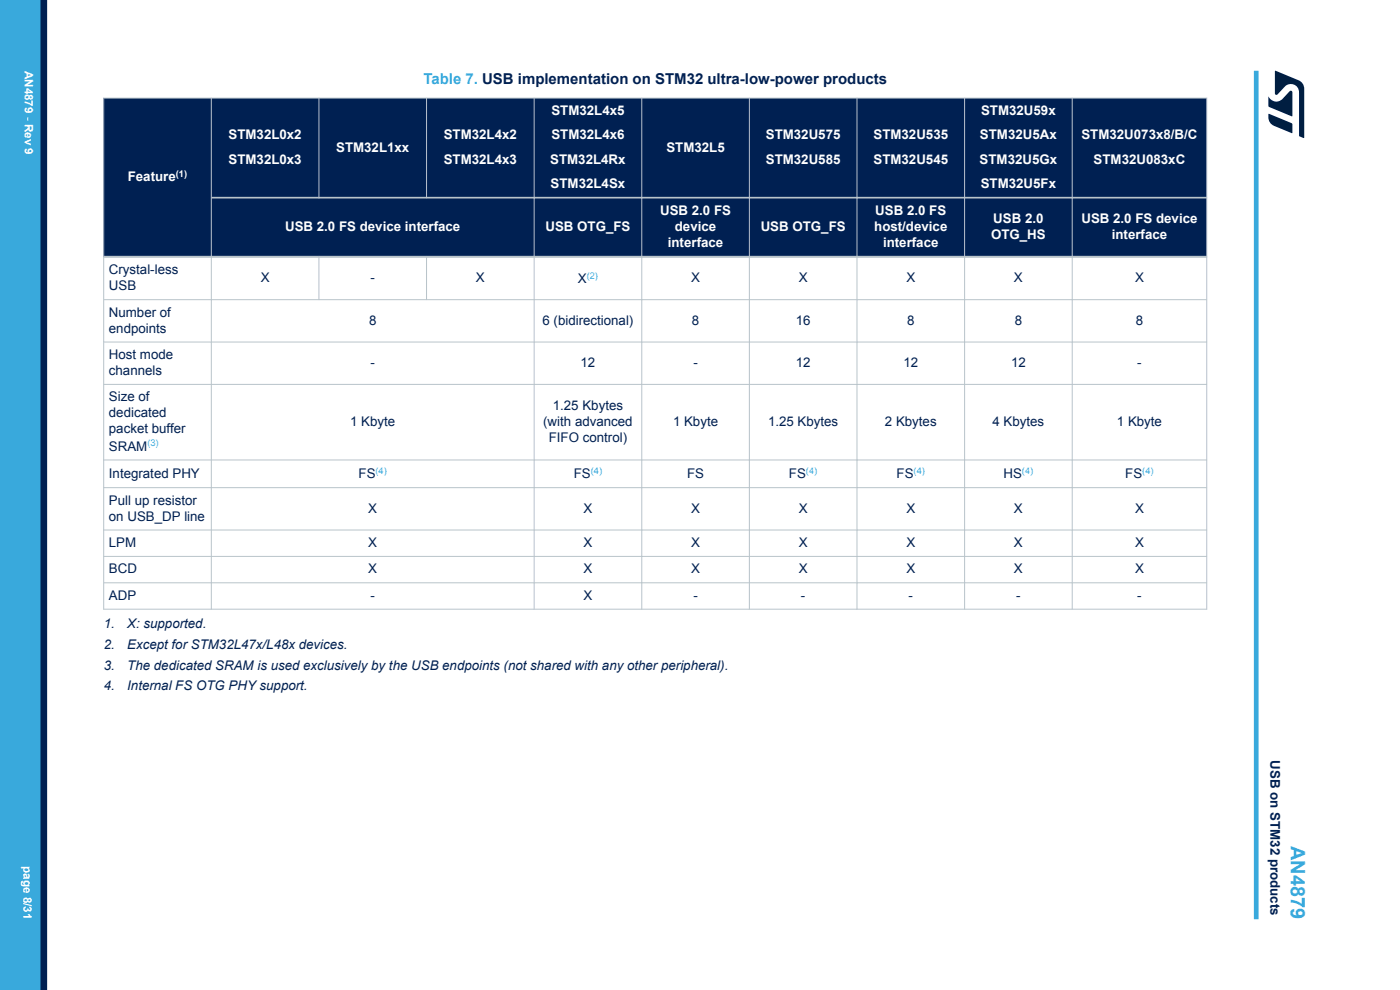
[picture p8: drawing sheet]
<svg xmlns="http://www.w3.org/2000/svg" width="297mm" height="210mm" viewBox="0 0 297 210" stroke-linecap="round" stroke-linejoin="round" font-family="sans-serif">
<defs><g id="words">
<text font-size="4.2" fill="#39a9dc" x="273.8" y="179.5" transform="rotate(90 273.8 179.5)">AN4879</text>
<text font-size="3.2" fill="#39a9dc" x="89.8" y="17.8">Table 7. USB implementation on STM32 ultra-low-power products</text>
<g font-size="2.8" fill="#fff">
<text x="48.5" y="29.6">STM32L0x2</text>
<text x="94.1" y="29.6">STM32L4x2</text>
<text x="117" y="24.4">STM32L4x5</text>
<text x="117" y="29.6">STM32L4x6</text>
<text x="162.5" y="29.6">STM32U575</text>
<text x="185.3" y="29.6">STM32U535</text>
<text x="207.9" y="29.6">STM32U5Ax</text>
<text x="208.1" y="24.4">STM32U59x</text>
<text x="229.4" y="29.6">STM32U073x8/B/C</text>
<text x="48.5" y="34.7">STM32L0x3</text>
<text x="71.3" y="32.1">STM32L1xx</text>
<text x="94.1" y="34.7">STM32L4x3</text>
<text x="116.7" y="34.7">STM32L4Rx</text>
<text x="141.4" y="32.1">STM32L5</text>
<text x="162.5" y="34.7">STM32U585</text>
<text x="185.3" y="34.7">STM32U545</text>
<text x="207.8" y="34.7">STM32U5Gx</text>
<text x="232" y="34.7">STM32U083xC</text>
<text x="27.1" y="38.5">Feature</text>
<text x="116.8" y="39.9">STM32L4Sx</text>
<text x="208" y="39.9">STM32U5Fx</text>
<text x="140" y="45.6">USB 2.0 FS</text>
<text x="185.7" y="45.6">USB 2.0 FS</text>
<text x="210.7" y="47.3">USB 2.0</text>
<text x="229.4" y="47.3">USB 2.0 FS device</text>
<text x="60.5" y="49">USB 2.0 FS device interface</text>
<text x="115.7" y="49">USB OTG_FS</text>
<text x="141.7" y="52.4">interface</text>
<text x="143.2" y="49">device</text>
<text x="161.4" y="49">USB OTG_FS</text>
<text x="185.5" y="49">host/device</text>
<text x="187.3" y="52.4">interface</text>
<text x="210.2" y="50.7">OTG_HS</text>
<text x="235.9" y="50.7">interface</text>
</g>
<g font-size="2.8" fill="#002052">
<text x="23.1" y="58.2">Crystal-less</text>
<text x="55.3" y="59.9">X</text>
<text x="78.6" y="59.9">-</text>
<text x="101" y="59.9">X</text>
<text x="146.6" y="59.9">X</text>
<text x="169.4" y="59.9">X</text>
<text x="192.3" y="59.9">X</text>
<text x="215.1" y="59.9">X</text>
<text x="240.8" y="59.9">X</text>
<text x="23.1" y="61.6">USB</text>
<text x="122.6" y="60">X</text>
<text x="23.1" y="67.2">Number of</text>
<text x="23.1" y="70.6">endpoints</text>
<text x="78.3" y="68.9">8</text>
<text x="115.1" y="68.9">6 (bidirectional)</text>
<text x="146.8" y="68.9">8</text>
<text x="168.8" y="68.9">16</text>
<text x="192.4" y="68.9">8</text>
<text x="215.3" y="68.9">8</text>
<text x="240.9" y="68.9">8</text>
<text x="23.1" y="76.2">Host mode</text>
<text x="78.6" y="77.9">-</text>
<text x="123.2" y="77.9">12</text>
<text x="147.1" y="77.9">-</text>
<text x="168.8" y="77.9">12</text>
<text x="191.7" y="77.9">12</text>
<text x="214.5" y="77.9">12</text>
<text x="241.3" y="77.9">-</text>
<text x="23.1" y="79.6">channels</text>
<text x="23.1" y="85.2">Size of</text>
<text x="23.1" y="88.5">dedicated</text>
<text x="117.3" y="87">1.25 Kbytes</text>
<text x="23.1" y="91.9">packet buffer</text>
<text x="23.1" y="95.6">SRAM</text>
<text x="74.3" y="90.4">1 Kbyte</text>
<text x="115.2" y="90.4">(with advanced</text>
<text x="116.4" y="93.8">FIFO control)</text>
<text x="142.8" y="90.4">1 Kbyte</text>
<text x="162.9" y="90.4">1.25 Kbytes</text>
<text x="187.7" y="90.4">2 Kbytes</text>
<text x="210.6" y="90.4">4 Kbytes</text>
<text x="236.9" y="90.4">1 Kbyte</text>
<text x="23.1" y="101.3">Integrated PHY</text>
<text x="76.1" y="101.5">FS</text>
<text x="121.7" y="101.5">FS</text>
<text x="145.8" y="101.3">FS</text>
<text x="167.4" y="101.5">FS</text>
<text x="190.2" y="101.5">FS</text>
<text x="212.9" y="101.5">HS</text>
<text x="238.7" y="101.5">FS</text>
<text x="23.1" y="107.1">Pull up resistor</text>
<text x="23.1" y="110.4">on USB_DP line</text>
<text x="78.1" y="108.7">X</text>
<text x="123.8" y="108.7">X</text>
<text x="146.6" y="108.7">X</text>
<text x="169.4" y="108.7">X</text>
<text x="192.3" y="108.7">X</text>
<text x="215.1" y="108.7">X</text>
<text x="240.8" y="108.7">X</text>
<text x="23.1" y="116">LPM</text>
<text x="78.1" y="116">X</text>
<text x="123.8" y="116">X</text>
<text x="146.6" y="116">X</text>
<text x="169.4" y="116">X</text>
<text x="192.3" y="116">X</text>
<text x="215.1" y="116">X</text>
<text x="240.8" y="116">X</text>
<text x="23.1" y="121.6">BCD</text>
<text x="78.1" y="121.6">X</text>
<text x="123.8" y="121.6">X</text>
<text x="146.6" y="121.6">X</text>
<text x="169.4" y="121.6">X</text>
<text x="192.3" y="121.6">X</text>
<text x="215.1" y="121.6">X</text>
<text x="240.8" y="121.6">X</text>
<text x="23.1" y="127.2">ADP</text>
<text x="78.6" y="127.2">-</text>
<text x="123.8" y="127.2">X</text>
<text x="147.1" y="127.2">-</text>
<text x="169.9" y="127.2">-</text>
<text x="192.7" y="127.2">-</text>
<text x="215.6" y="127.2">-</text>
<text x="241.3" y="127.2">-</text>
<text x="22" y="133.3">1.</text>
<text x="22" y="137.7">2.</text>
<text x="27" y="133.3">X: supported.</text>
<text x="27" y="137.7">Except for STM32L47x/L48x devices.</text>
<text x="22" y="142">3.</text>
<text x="27" y="142">The dedicated SRAM is used exclusively by the USB endpoints (not shared with any other peripheral).</text>
<text x="22" y="146.4">4.</text>
<text x="27" y="146.4">Internal FS OTG PHY support.</text>
<text x="269.5" y="161.3" transform="rotate(90 269.5 161.3)">USB on STM32 products</text>
</g>
<g font-size="2.5" fill="#fff">
<text x="5.3" y="15" transform="rotate(90 5.3 15)">AN4879 - Rev 9</text>
<text x="5" y="183.7" transform="rotate(90 5 183.7)">page 8/31</text>
</g>
<text font-size="2" fill="#fff" x="37.3" y="37.6">(1)</text>
<g font-size="2" fill="#39a9dc">
<text x="124.5" y="59.1">(2)</text>
<text x="31.3" y="94.6">(3)</text>
<text x="79.7" y="100.5">(4)</text>
<text x="125.3" y="100.5">(4)</text>
<text x="171" y="100.5">(4)</text>
<text x="193.8" y="100.5">(4)</text>
<text x="216.8" y="100.5">(4)</text>
<text x="242.3" y="100.5">(4)</text>
</g>
</g></defs>
<g fill="#002052">
<path d="M22 20.8h234v33.7h-234z" fill-rule="evenodd"/>
<path d="M22 20.8h234v21.1h-234z" fill-rule="evenodd"/>
<path d="M22.1 20.9h22.6v33.4h-22.6z" fill-rule="evenodd"/>
<path d="M44.9 42.1h68.3v12.2h-68.3z" fill-rule="evenodd"/>
<path d="M113.4 42.1h22.6v12.2h-22.6z" fill-rule="evenodd"/>
<path d="M136.3 42.1h22.6v12.2h-22.6z" fill-rule="evenodd"/>
<path d="M159.1 42.1h22.6v12.2h-22.6z" fill-rule="evenodd"/>
<path d="M181.9 42.1h22.6v12.2h-22.6z" fill-rule="evenodd"/>
<path d="M204.7 42.1h22.7v12.2h-22.7z" fill-rule="evenodd"/>
<path d="M227.6 42.1h28.3v12.2h-28.3z" fill-rule="evenodd"/>
</g>
<g fill="none" stroke="#b9c4ca" stroke-width=".21">
<path d="M21.9 20.8h234.2M22 20.7v108.6M44.8 20.7v108.6M67.7 20.7v21.4M90.5 20.7v21.4M113.3 20.7v108.6M136.1 20.7v108.6M159 20.7v108.6M181.8 20.7v108.6M204.6 20.7v108.6M227.5 20.7v108.6M256 20.7v108.6"/>
<path d="M67.7 54.3v9.4M90.5 54.3v9.4M21.9 63.6h234.2M21.9 72.6h234.2M21.9 81.5h234.2M21.9 97.6h234.2M21.9 103.4h234.2M21.9 112.4h234.2M21.9 118h234.2M21.9 123.6h234.2M21.9 129.2h234.2"/>
</g>
<path d="M44.8 41.9h211.3" fill="none" stroke="#b9c4ca" stroke-width=".35"/>
<path d="M21.9 54.5h234.2" fill="none" stroke="#b9c4ca" stroke-width=".42"/>
<path d="M266.5 15v180" fill="none" stroke="#39a9dc" stroke-width="1"/>
<g fill="#39a9dc">
<path d="M0 0h8.6v210h-8.6z" fill-rule="evenodd"/>
<path d="M0 0h7.5v210h-7.5z" fill-rule="evenodd"/>
</g>
<path d="M9.3 0v210" fill="none" stroke="#002052" stroke-width="1.4"/>
<g fill="#001e41">
<path d="M270.5 15l5 2.1a1.91 1.91 0 0 1 1.2 1.7l-.1 10.5-1-.5v-9.2a1.74 1.74 0 0 0-1-1.6 1.74 1.74 0 0 0-2 .3l-1.6 1.7-.2 .1-.3-.1z"/>
<path d="M269.1 24.2l4.9 1.9 .2 .3v1.7l-.2 .1-3.8-1.5a1.92 1.92 0 0 1-1.1-1.8z"/>
<path d="M269.1 20.5a1.85 1.85 0 0 0 2.9 .5l1.6-1.6 .2-.2 .3 .2v5.3l-5-2.1z"/>
</g>
<use href="#words"/>
</svg>
